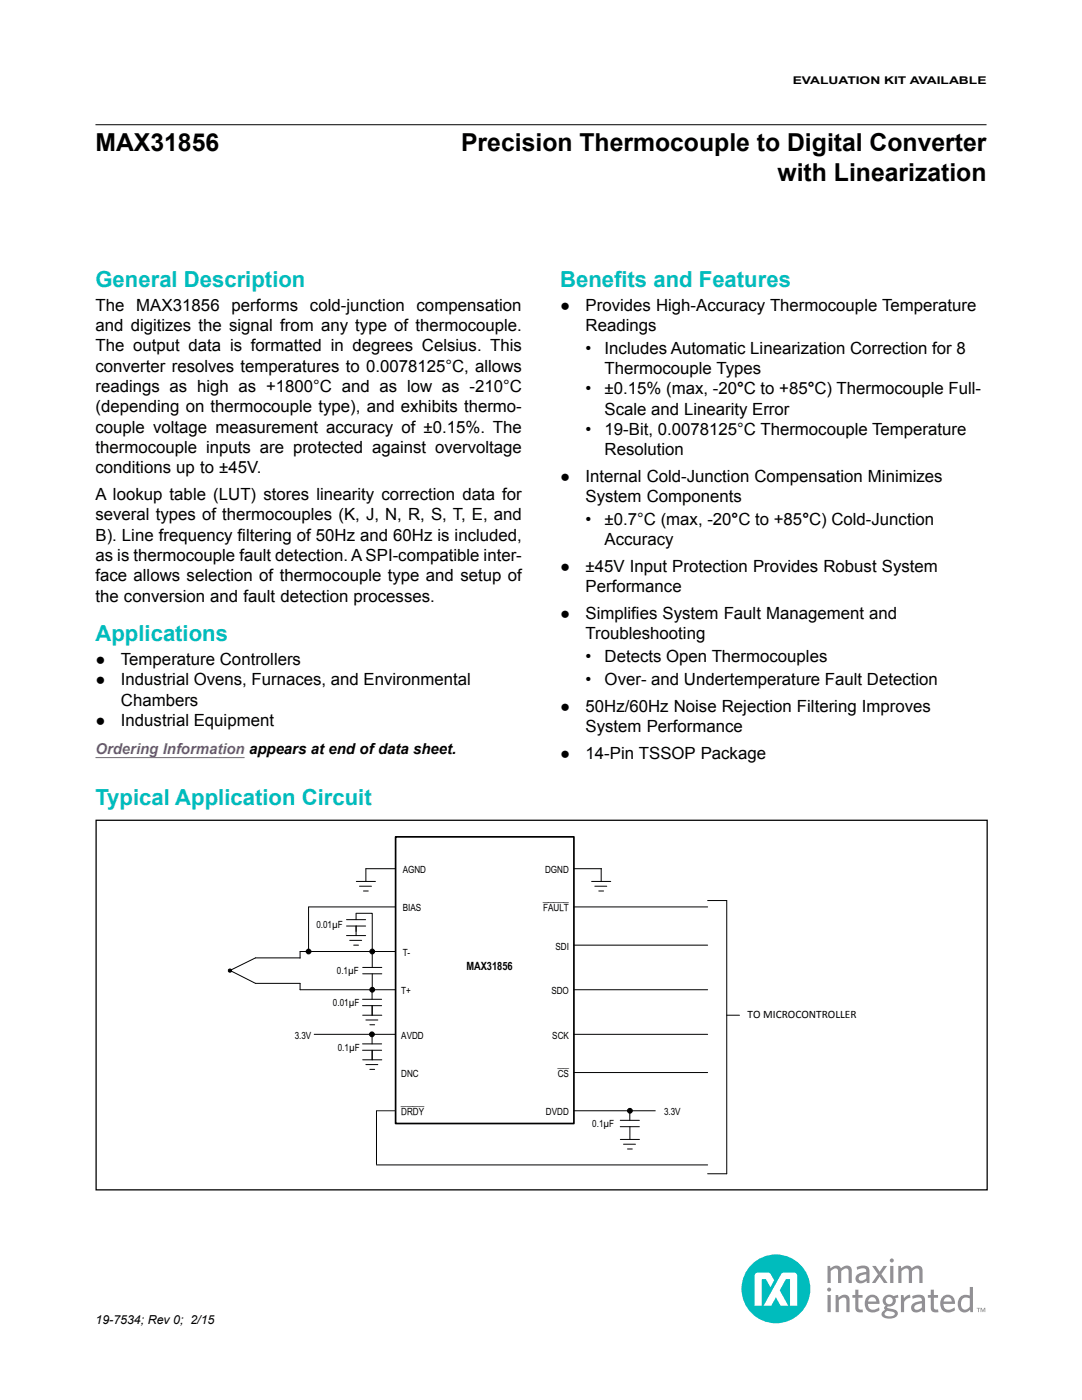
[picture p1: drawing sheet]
<svg xmlns="http://www.w3.org/2000/svg" width="216mm" height="279mm" viewBox="0 0 216 279" stroke-linecap="round" stroke-linejoin="round" font-family="sans-serif">
<defs><g id="words">
<g font-size="4.9">
<text x="19" y="30.2">MAX31856</text>
<text x="92" y="30.2">Precision Thermocouple to Digital Converter</text>
<text x="155.1" y="36.1">with Linearization</text>
</g>
<g font-size="4.4" fill="#00bcbd">
<text x="19" y="57.2">General Description</text>
<text x="111.8" y="57.2">Benef</text>
<text x="122.5" y="57.2">its and Features</text>
<text x="19" y="127.9">Applications</text>
<text x="19" y="160.6">Typical Application Circuit</text>
</g>
<g font-size="3.4">
<text x="19" y="62">The</text>
<text x="27.2" y="62">MAX31856</text>
<text x="46.2" y="62">performs</text>
<text x="61.8" y="62">cold-junction</text>
<text x="83.1" y="62">compensation</text>
<text x="111.8" y="62">●</text>
<text x="116.8" y="62">Provides High-Accuracy Thermocouple Temperature</text>
<text x="19" y="66.1">and digitizes the signal from any type of thermocouple.</text>
<text x="19" y="70.1">The output data is formatted in degrees Celsius. This</text>
<text x="116.8" y="66.1">Readings</text>
<text x="116.8" y="70.6">•</text>
<text x="120.6" y="70.6">Includes Automatic Linearization Correction for 8</text>
<text x="19" y="74.2">converter resolves temperatures to 0.0078125°C, allows</text>
<text x="120.6" y="74.6">Thermocouple Types</text>
<text x="19" y="78.2">readings as high as +1800°C and as low as -210°C</text>
<text x="19" y="82.3">(depending on thermocouple type), and exhibits thermo-</text>
<text x="116.8" y="78.7">•</text>
<text x="120.6" y="78.7">±0.15% (max, -20°C to +85°C) Thermocouple Full-</text>
<text x="120.6" y="82.7">Scale and Linearity Error</text>
<text x="19" y="86.3">couple voltage measurement accuracy of ±0.15%. The</text>
<text x="116.8" y="86.8">•</text>
<text x="120.6" y="86.8">19-Bit, 0.0078125°C Thermocouple Temperature</text>
<text x="19" y="90.4">thermocouple inputs are protected against overvoltage</text>
<text x="19" y="94.5">conditions up to ±45V.</text>
<text x="120.6" y="90.8">Resolution</text>
<text x="19" y="99.8">A lookup table (LUT) stores linearity correction data for</text>
<text x="111.8" y="96.2">●</text>
<text x="116.8" y="96.2">Internal Cold-Junction Compensation Minimizes</text>
<text x="116.8" y="100.2">System Components</text>
<text x="19" y="103.8">several types of thermocouples (K, J, N, R, S, T, E, and</text>
<text x="19" y="107.9">B). Line frequency filtering of 50Hz and 60Hz is included,</text>
<text x="116.8" y="104.8">•</text>
<text x="120.6" y="104.8">±0.7°C (max, -20°C to +85°C) Cold-Junction</text>
<text x="19" y="112">as is thermocouple fault detection. A SPI-compatible inter-</text>
<text x="120.6" y="108.8">Accuracy</text>
<text x="19" y="116">face allows selection of thermocouple type and setup of</text>
<text x="111.8" y="114.1">●</text>
<text x="116.8" y="114.1">±45V Input Protection Provides Robust System</text>
<text x="116.8" y="118.2">Performance</text>
<text x="19" y="120.1">the conversion and fault detection processes.</text>
<text x="111.8" y="123.5">●</text>
<text x="116.8" y="123.5">Simplifies System Fault Management and</text>
<text x="116.8" y="127.6">Troubleshooting</text>
<text x="19" y="132.7">●</text>
<text x="19" y="136.8">●</text>
<text x="24.1" y="132.7">Temperature Controllers</text>
<text x="24.1" y="136.8">Industrial Ovens, Furnaces, and Environmental</text>
<text x="116.8" y="132.1">•</text>
<text x="116.8" y="136.7">•</text>
<text x="120.6" y="132.1">Detects Open Thermocouples</text>
<text x="120.6" y="136.7">Over- and Undertemperature Fault Detection</text>
<text x="24.1" y="140.8">Chambers</text>
<text x="111.8" y="142">●</text>
<text x="116.8" y="142">50Hz/60Hz Noise Rejection Filtering Improves</text>
<text x="19" y="144.9">●</text>
<text x="24.1" y="144.9">Industrial Equipment</text>
<text x="116.8" y="146.1">System Performance</text>
<text x="111.8" y="151.4">●</text>
<text x="116.8" y="151.4">14-Pin TSSOP Package</text>
</g>
<text font-size="3" fill="#853d9c" x="19" y="150.5">Ordering Information appears at end of data sheet.</text>
<text font-size="2.5" x="19" y="264.2">19-7534; Rev 0; 2/15</text>
<g font-size="2.3">
<text x="93.1" y="193.7">MAX31856</text>
<text x="149.2" y="203.1">TO MICROCONTROLLER</text>
</g>
<text font-size="2.1" x="158.2" y="16.8">EVALUATION KIT AVAILABLE</text>
<g font-size="2">
<text x="80.3" y="174.2">AGND</text>
<text x="108.8" y="174.2">DGND</text>
<text x="63.1" y="185.1">0.01µF</text>
<text x="80.3" y="181.9">BIAS</text>
<text x="108.4" y="181.9">FAULT</text>
<text x="80.3" y="190.8">T-</text>
<text x="110.8" y="189.5">SDI</text>
<text x="67.2" y="194.3">0.1µF</text>
<text x="66.4" y="200.7">0.01µF</text>
<text x="80.1" y="198.4">T+</text>
<text x="110" y="198.4">SDO</text>
<text x="58.8" y="207.3">3.3V</text>
<text x="67.4" y="209.7">0.1µF</text>
<text x="80.1" y="207.3">AVDD</text>
<text x="110.2" y="207.3">SCK</text>
<text x="80.1" y="214.9">DNC</text>
<text x="111.3" y="214.9">CS</text>
<text x="80.1" y="222.6">DRDY</text>
<text x="108.9" y="222.6">DVDD</text>
<text x="118.2" y="225">0.1µF</text>
<text x="132.5" y="222.6">3.3V</text>
</g>
</g></defs>
<path d="M19 151.2h29.8" fill="none" stroke="#853d9c" stroke-width=".2"/>
<path d="M78.9 167h35.6v57.2h-35.6z" fill="none" stroke="#000" stroke-width=".34"/>
<g fill="none" stroke="#000" stroke-width=".2">
<path d="M71.1 175.9h3.8M71.7 176.9h2.4M72.5 177.8h1M78.9 173.4h-5.9v2.5M114.5 173.4h5.5M118.1 175.9h3.8M118.7 176.9h2.4M119.5 177.8h.9M120 173.4v2.5M141.2 179.7h3.8v54.6h-3.8M59.9 191.2h-8.9l-5.1 2.5 5.1 2.6h8.9v1.2h19M61.6 181v8.9"/>
<path d="M61.6 181h17.3M69.1 183.5h3.9M69.1 184.8h3.9M69.1 186.7h3.9M69.8 187.7h2.4M70.6 188.6h.9M71.1 184.8v1.9M71.1 182.3v1.2M71.1 182.3h3.2v10.8M72.3 199.4h3.9M72.4 193.1h3.8M72.4 194.3h3.8"/>
<path d="M74.2 197.5v1.9M74.3 194.3v3.4M78.9 189.9h-19v1.3M114.5 181h26.7M114.5 197.5h26.7M114.5 188.6h26.7M62.7 206.4h16.2M72.3 200.7h3.9M72.3 208.3h3.9M72.3 209.6h3.9M72.4 202.6h3.8M72.4 211.5h3.8"/>
<path d="M73 203.6h2.4M73 212.5h2.4M73.8 204.5h1M73.8 213.4h1M74.2 200.7v1.9M74.2 209.6v1.9M74.2 206.4v1.9M74.3 200.8v1.8M74.3 209.7v1.8M114.5 206.4h26.7M114.5 214.1h26.7M145 202.6h2.6"/>
<path d="M75.1 221.7v10.7M75.1 232.5h66.1M114.5 221.7h16.3M123.8 223.6h3.8M123.8 224.9h3.8M123.8 227.4h3.8M124.4 228.4h2.4M125.2 229.3h1M125.7 221.7v1.9M125.7 224.9v2.5"/>
<circle cx="45.9" cy="193.7" r=".32"/>
<circle cx="61.6" cy="189.9" r=".48"/>
<circle cx="74.3" cy="189.9" r=".48"/>
<circle cx="74.3" cy="197.5" r=".48"/>
<circle cx="74.2" cy="206.4" r=".48"/>
<circle cx="125.7" cy="221.7" r=".48"/>
</g>
<path d="M71.1 183.5v1.3M73.9 193.1v1.2M74.2 199.4v1.3M74.2 208.3v1.3M125.7 223.6v1.3" fill="none" stroke="#fff" stroke-width=".2"/>
<g fill="#000">
<circle cx="45.9" cy="193.7" r=".32"/>
<circle cx="61.6" cy="189.9" r=".48"/>
<circle cx="74.3" cy="189.9" r=".48"/>
<circle cx="74.3" cy="197.5" r=".48"/>
<circle cx="74.2" cy="206.4" r=".48"/>
<circle cx="125.7" cy="221.7" r=".48"/>
</g>
<path d="M75.1 221.7h3.8" fill="none" stroke="#00193e" stroke-width=".2"/>
<path d="M19.2 163.7h177.8v73.8h-177.8z" fill="none" stroke="#000" stroke-width=".25"/>
<circle cx="154.8" cy="257.2" r="6.9" fill="#00bcbd"/>
<path d="M156 254.1l-3.6 6.5h1.5l.9-1.7 1 1.7h1.5l-1.7-3.1 1.2-2.2h.8v5.3h1.5v-5.9a.7 .7 0 0 0-.7-.7h-1.9zM150.8 254.2l-.2 .5v5.9h1.4v-5.3h.8l.9 1.6 .8-1.4-.7-1.2-.4-.3h-2.1z" fill="#fff"/>
<g fill="#909194">
<path d="M166.7 258.5h.5l.1 .4 .3-.2a1.12 1.12 0 0 1 1.2-.3 1.12 1.12 0 0 1 .7 1v2.5h-.6v-2.4a.59 .59 0 0 0-.4-.5 .59 .59 0 0 0-.6 .1l-.5 .4v2.4h-.7z"/>
<path d="M170.7 257.4h.6v1.1h.8v.5h-.8v2.1l.2 .2h.6l.1 .6h-.3a.95 .95 0 0 1-1.2-.9v-2h-.6v-.5h.6z"/>
<path d="M185.7 257.4h.6v1.1h.9v.5h-.9l.1 2.1 .1 .2h.7l.1 .6h-.4a.95 .95 0 0 1-1.2-.9v-2h-.6v-.5h.6z"/>
<path d="M179.8 258.5h.5l.1 .6a1.51 1.51 0 0 1 1.2-.7l.1 .6a1.56 1.56 0 0 0-1.3 .8v2.1h-.6z"/>
<path d="M165.1 252.6h.5l.1 .5a1.24 1.24 0 0 1 2.1 0l.2-.2a1.1 1.1 0 0 1 1.2-.3 1.1 1.1 0 0 1 .8 1v2.5h-.7v-2.7a.89 .89 0 0 0-1.4 .3v2.4h-.7v-2.7a.89 .89 0 0 0-1.4 .3v2.4h-.7z"/>
<path d="M179.2 252.6h.6v.5a1.24 1.24 0 0 1 2.1 0l.3-.2a1.1 1.1 0 0 1 1.1-.3 1.1 1.1 0 0 1 .8 1v2.5h-.7v-2.7a.89 .89 0 0 0-1.4 .3v2.4h-.7v-2.7a.89 .89 0 0 0-1.4 .3v2.4h-.7z"/>
<path d="M174 252.6h.7l.8 1.2 .8-1.2h.7l-1.1 1.7 1.2 1.8h-.7l-.9-1.3-.8 1.3h-.7l1.2-1.8z"/>
<path d="M165 257.4a.4 .4 0 0 1 .8 0 .4 .4 0 0 1-.8 0zM165.1 258.5h.7v3.4h-.7z"/>
<path d="M173 258.9a1.48 1.48 0 0 1 1.8-.3 1.48 1.48 0 0 1 .7 1.6h-2.3a1.13 1.13 0 0 0 .6 1.1 1.13 1.13 0 0 0 1.3-.2l.3-.2 .1 .6a1.76 1.76 0 0 1-2.2 .2 1.76 1.76 0 0 1-.7-2.1zM173.5 259.1l-.3 .6h1.7a.8 .8 0 0 0-.5-.7 .8 .8 0 0 0-.9 .1z"/>
<path d="M176.4 258.8a1.46 1.46 0 0 1 1.9-.1l.9-.3 .1 .6h-.7a1.2 1.2 0 0 1-.2 1.3 1.2 1.2 0 0 1-1.2 .4l-.1 .3 .9 .2a.98 .98 0 0 1 1.1 1.3 2.26 2.26 0 0 1-3.1 .1 .88 .88 0 0 1 .6-1.2l-.2-.4 .4-.4a1.14 1.14 0 0 1-.4-1.8zM176.8 261.8l-.3 .4a1.31 1.31 0 0 0 2.1 0 1.55 1.55 0 0 0-1.8-.4zM176.7 259.6a.75 .75 0 0 0 1.5 0 .75 .75 0 0 0-1.5 0z"/>
<path d="M182 258.7l1-.3a1.14 1.14 0 0 1 1.6 1.1v2.4h-.5l-.1-.5-.2 .2a1.09 1.09 0 0 1-1.5 .2 1.09 1.09 0 0 1-.3-1.5 3 3 0 0 1 1.9-.7 .65 .65 0 0 0-.2-.6 .65 .65 0 0 0-.7-.1l-.9 .3zM182.6 260.5a.51 .51 0 0 0-.1 .7 .51 .51 0 0 0 .7 .2l.7-.5v-.8z"/>
<path d="M188 258.9a1.48 1.48 0 0 1 1.8-.3 1.48 1.48 0 0 1 .8 1.6h-2.4a1.13 1.13 0 0 0 .7 1.1 1.13 1.13 0 0 0 1.3-.2l.3-.2 .1 .6a1.76 1.76 0 0 1-2.2 .2 1.76 1.76 0 0 1-.7-2.1zM188.6 259.1l-.3 .6h1.6a.8 .8 0 0 0-.4-.7 .8 .8 0 0 0-.9 .1z"/>
<path d="M193.5 256.8h.6v5.1h-.5v-.5a1.38 1.38 0 0 1-1.7 .4 1.38 1.38 0 0 1-.8-1.5 1.65 1.65 0 0 1 2.4-1.7zM192.1 259.2a1.58 1.58 0 0 0 .1 2.1 1.03 1.03 0 0 0 1.3-.5v-1.7l-.8-.2z"/>
<path d="M170.9 252.9l1-.3a1.14 1.14 0 0 1 1.6 1.1v2.4h-.5l-.1-.5-.2 .2a1.09 1.09 0 0 1-1.5 .2 1.09 1.09 0 0 1-.3-1.5 3 3 0 0 1 2-.7 .65 .65 0 0 0-.3-.6 .65 .65 0 0 0-.7-.1l-.9 .3zM171.5 254.7a.51 .51 0 0 0-.1 .7 .51 .51 0 0 0 .7 .2l.8-.5v-.8z"/>
<path d="M177.5 251.6a.45 .45 0 0 1 .9 0 .45 .45 0 0 1-.9 0zM177.6 252.6h.7v3.5h-.7z"/>
<path d="M194.9 261h.7v.1h-.3v.8h-.1v-.8h-.3zM195.7 261h.2l.2 .6 .3-.6h.2v.9h-.1v-.7l-.3 .7-.4-.7v.7h-.1z"/>
</g>
<path d="M19.1 24.9h177.7" fill="none" stroke="#000" stroke-width=".2"/>
<use href="#words"/>
</svg>
